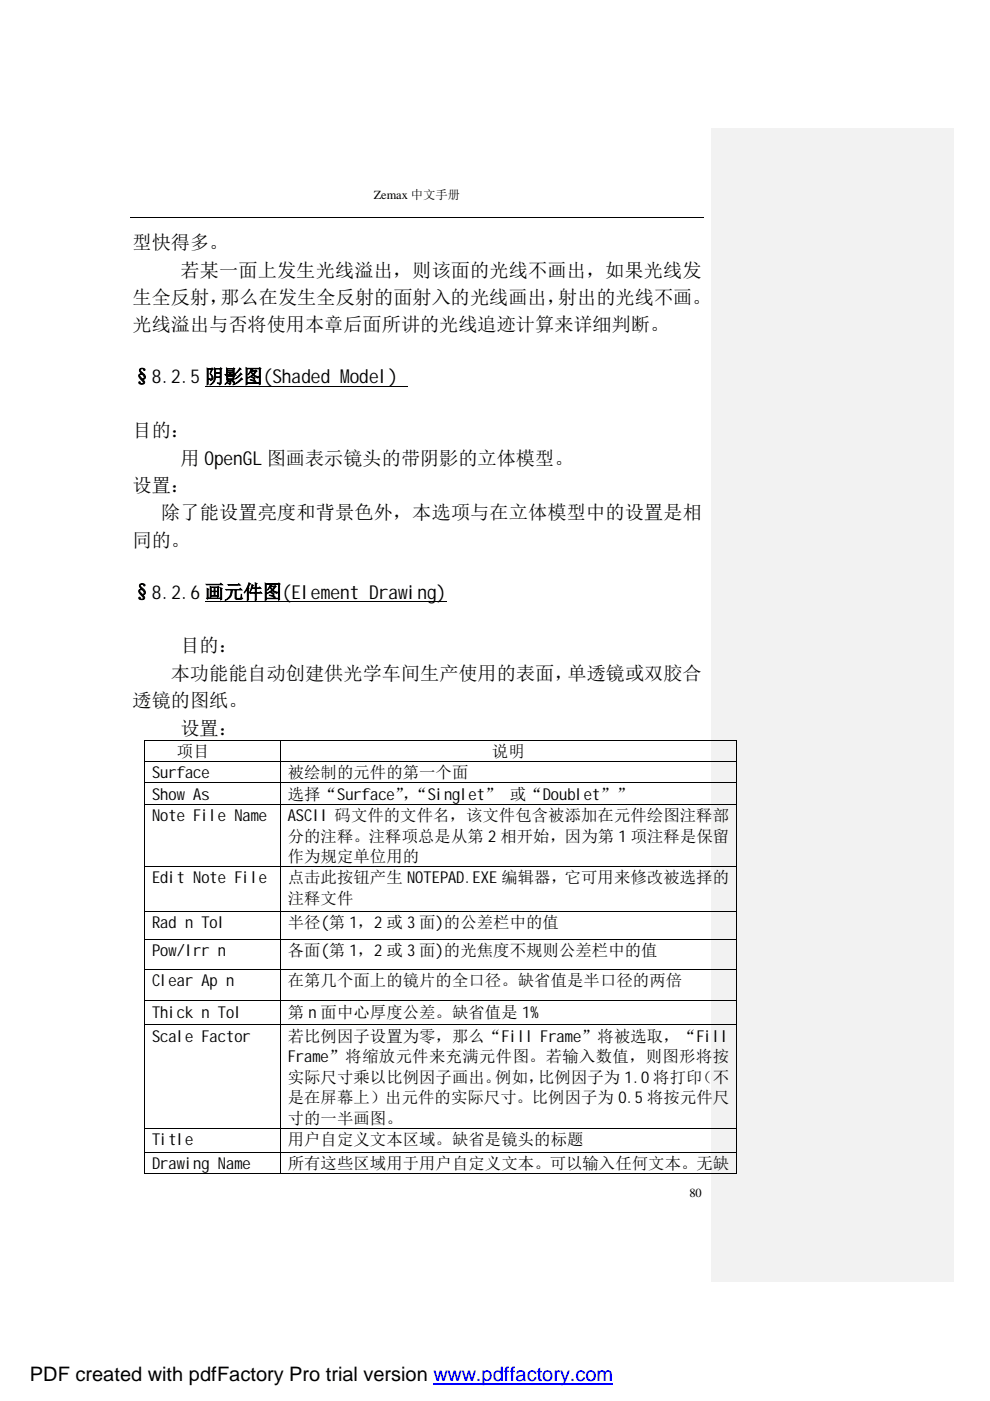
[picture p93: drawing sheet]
<svg xmlns="http://www.w3.org/2000/svg" width="210mm" height="297mm" viewBox="0 0 210 297" stroke-linecap="round" stroke-linejoin="round" font-family="sans-serif">
<defs><g id="words">
<text font-size="4.2" x="6.3" y="292.8">PDF created with pdfFactory Pro trial version www.pdffactory.com</text>
<g font-size="4.1">
<text x="28.1" y="52.8">型快得多。</text>
<text x="38.3" y="58.7">若某一面上发生光线溢出，则该面的光线不画出，如果光线发</text>
<text x="28.1" y="64.4">生全反射，那么在发生全反射的面射入的光线画出，射出的光线不画。</text>
<text x="28.1" y="70.3">光线溢出与否将使用本章后面所讲的光线追迹计算来详细判断。</text>
<text x="28.1" y="81.2">§8.2.5阴影图(Shaded Model)</text>
<text x="28.1" y="92.7">目的：</text>
<text x="38.3" y="98.5">用 OpenGL 图画表示镜头的带阴影的立体模型。</text>
<text x="28.1" y="104.3">设置：</text>
<text x="34.2" y="110.1">除了能设置亮度和背景色外，本选项与在立体模型中的设置是相</text>
<text x="28.1" y="115.9">同的。</text>
<text x="28.1" y="126.9">§8.2.6画元件图(Element Drawing)</text>
<text x="38.3" y="138.3">目的：</text>
<text x="28.1" y="150">透镜的图纸。</text>
<text x="36.2" y="144.1">本功能能自动创建供光学车间生产使用的表面，单透镜或双胶合</text>
<text x="38.3" y="155.7">设置：</text>
</g>
<g font-size="3.5">
<text x="37.5" y="160.6">项目</text>
<text x="104.3" y="160.6">说明</text>
<text x="32.3" y="165">Surface</text>
<text x="61" y="165">被绘制的元件的第一个面</text>
<text x="32.3" y="169.5">Show As</text>
<text x="61" y="169.5">选择“Surface”“Singlet” 或“Doublet””</text>
<text x="85.4" y="169.5">，</text>
<text x="32.3" y="174.1">Note File Name</text>
<text x="61" y="178.4">分的注释。注释项总是从第 2相开始，因为第 1 项注释是保</text>
<text x="61" y="174.1">ASCII 码文件的文件名，该文件包含被添加在元件绘图注释</text>
<text x="151.1" y="178.4">留</text>
<text x="151.1" y="174.1">部</text>
<text x="61" y="182.8">作为规定单位用的</text>
<text x="32.3" y="187.3">Edit Note File</text>
<text x="61" y="191.6">注释文件</text>
<text x="61" y="187.3">点击此按钮产生 NOTEPAD.EXE 编辑器，它可用来修改被选择</text>
<text x="151.1" y="187.3">的</text>
<text x="32.3" y="196.8">Rad n Tol</text>
<text x="61" y="196.8">半径(第 1，2或 3面)的公差栏中的值</text>
<text x="32.3" y="202.7">Pow/Irr n</text>
<text x="61" y="202.7">各面(第 1，2或 3面)的光焦度不规则公差栏中的值</text>
<text x="32.3" y="209.1">Clear Ap n</text>
<text x="61" y="209.1">在第几个面上的镜片的全口径。缺省值是半口径的两倍</text>
<text x="32.3" y="215.8">Thick n Tol</text>
<text x="61" y="215.8">第 n 面中心厚度公差。缺省值是 1%</text>
<text x="32.3" y="220.8">Scale Factor</text>
<text x="61" y="220.8">若比例因子设置为零，那么“Fill Frame”将被选取，“Fi</text>
<text x="151.1" y="220.8">ll</text>
<text x="61" y="225.2">Frame”将缩放元件来充满元件图。若输入数值，则图形将</text>
<text x="151.1" y="225.2">按</text>
<text x="61" y="233.9">是在屏幕上）出元件的实际尺寸。比例因子为 0.5将按元件</text>
<text x="61" y="229.5">实际尺寸乘以比例因子画出。例如，比例因子为 1.0将打印（</text>
<text x="151.1" y="233.9">尺</text>
<text x="151.1" y="229.5">不</text>
<text x="61" y="238.2">寸的一半画图。</text>
<text x="32.3" y="242.7">Title</text>
<text x="61" y="242.7">用户自定义文本区域。缺省是镜头的标题</text>
<text x="32.3" y="247.8">Drawing Name</text>
<text x="61" y="247.8">所有这些区域用于用户自定义文本。可以输入任何文本。无</text>
<text x="151.1" y="247.8">缺</text>
</g>
<g font-size="2.6">
<text x="79.2" y="42.3">Zemax 中文手册</text>
<text x="146.2" y="253.8">80</text>
</g>
</g></defs>
<path d="M150.8 27.3h51.5v244.5h-51.5z" fill="#f2f2f2"/>
<g fill="none" stroke="#000" stroke-width=".21">
<path d="M27.6 46.1h121.6M43.4 81.9h43M43.4 127.6h51.2M30.7 157.1v4.3M30.8 157h28.6M59.5 157.1v4.3M59.5 157h96.6M156.2 157.1v4.3M30.7 161.6v4.3M30.7 166.1v4.3M30.7 170.5v13.2M30.8 161.5h28.6"/>
<path d="M30.8 166h28.6M30.8 170.5h28.6M59.5 161.6v4.3M59.5 166.1v4.3M59.5 170.5v13.2M59.5 161.5h96.6M59.5 166h96.6M59.5 170.5h96.6M156.2 161.6v4.3M156.2 166.1v4.3M156.2 170.5v13.2M30.7 183.8v9.4"/>
<path d="M30.7 193.3v5.8M30.7 199.2v6.3M30.8 183.7h28.6M30.8 193.3h28.6M30.8 199.2h28.6M59.5 183.8v9.4M59.5 193.3v5.8M59.5 199.2v6.3M59.5 183.7h96.6M59.5 193.3h96.6M59.5 199.2h96.6M156.2 183.8v9.4"/>
<path d="M156.2 193.3v5.8M156.2 199.2v6.3M30.7 205.6v6.5M30.7 212.3v4.9M30.7 217.3v21.8M30.8 205.5h28.6M30.8 212.2h28.6M30.8 217.3h28.6M59.5 205.6v6.5M59.5 212.3v4.9M59.5 217.3v21.8M59.5 205.5h96.6"/>
<path d="M59.5 212.2h96.6M59.5 217.3h96.6M156.2 205.6v6.5M156.2 212.3v4.9M156.2 217.3v21.8M30.7 239.3v4.9M30.8 239.2h28.6M59.5 239.3v4.9M59.5 239.2h96.6M156.2 239.3v4.9M30.7 244.4v4.3M30.8 244.3h28.6"/>
<path d="M30.8 248.8h28.6M59.5 244.4v4.3M59.5 244.3h96.6M59.5 248.8h96.6M156.2 244.4v4.3"/>
</g>
<g fill="#000">
<path d="M30.6 156.9h.2v.2h-.2zM59.4 156.9l.1 .2zM156.1 156.9h.2v.2h-.2zM30.6 161.4l.2 .2zM30.6 165.9l.2 .2zM30.6 170.4l.2 .1zM59.4 161.4l.1 .2zM59.4 165.9l.1 .2zM59.4 170.4l.1 .1zM156.1 161.4l.2 .2zM156.1 165.9l.2 .2zM156.1 170.4l.2 .1z"/>
<path d="M30.6 183.7l.2 .1zM30.6 193.2l.2 .1zM30.6 199.1l.2 .1zM59.4 183.7l.1 .1zM59.4 193.2l.1 .1zM59.4 199.1l.1 .1zM156.1 183.7l.2 .1zM156.1 193.2l.2 .1zM156.1 199.1l.2 .1zM30.6 205.5l.2 .1zM30.6 212.1h.2v.2h-.2zM30.6 217.2l.2 .1z"/>
<path d="M59.4 205.5l.1 .1zM59.4 212.1l.1 .2zM59.4 217.2l.1 .1zM156.1 205.5l.2 .1zM156.1 212.1h.2v.2h-.2zM156.1 217.2l.2 .1zM30.6 239.1l.2 .2zM59.4 239.1l.1 .2zM156.1 239.1l.2 .2zM30.6 244.2l.2 .2zM30.6 248.7l.2 .2zM59.4 244.2l.1 .2z"/>
<path d="M59.4 248.7l.1 .2zM156.1 244.2l.2 .2zM156.1 248.7l.2 .2z"/>
</g>
<path d="M91.9 293.4h38.1" fill="none" stroke="#00f" stroke-width=".3"/>
<use href="#words"/>
</svg>
